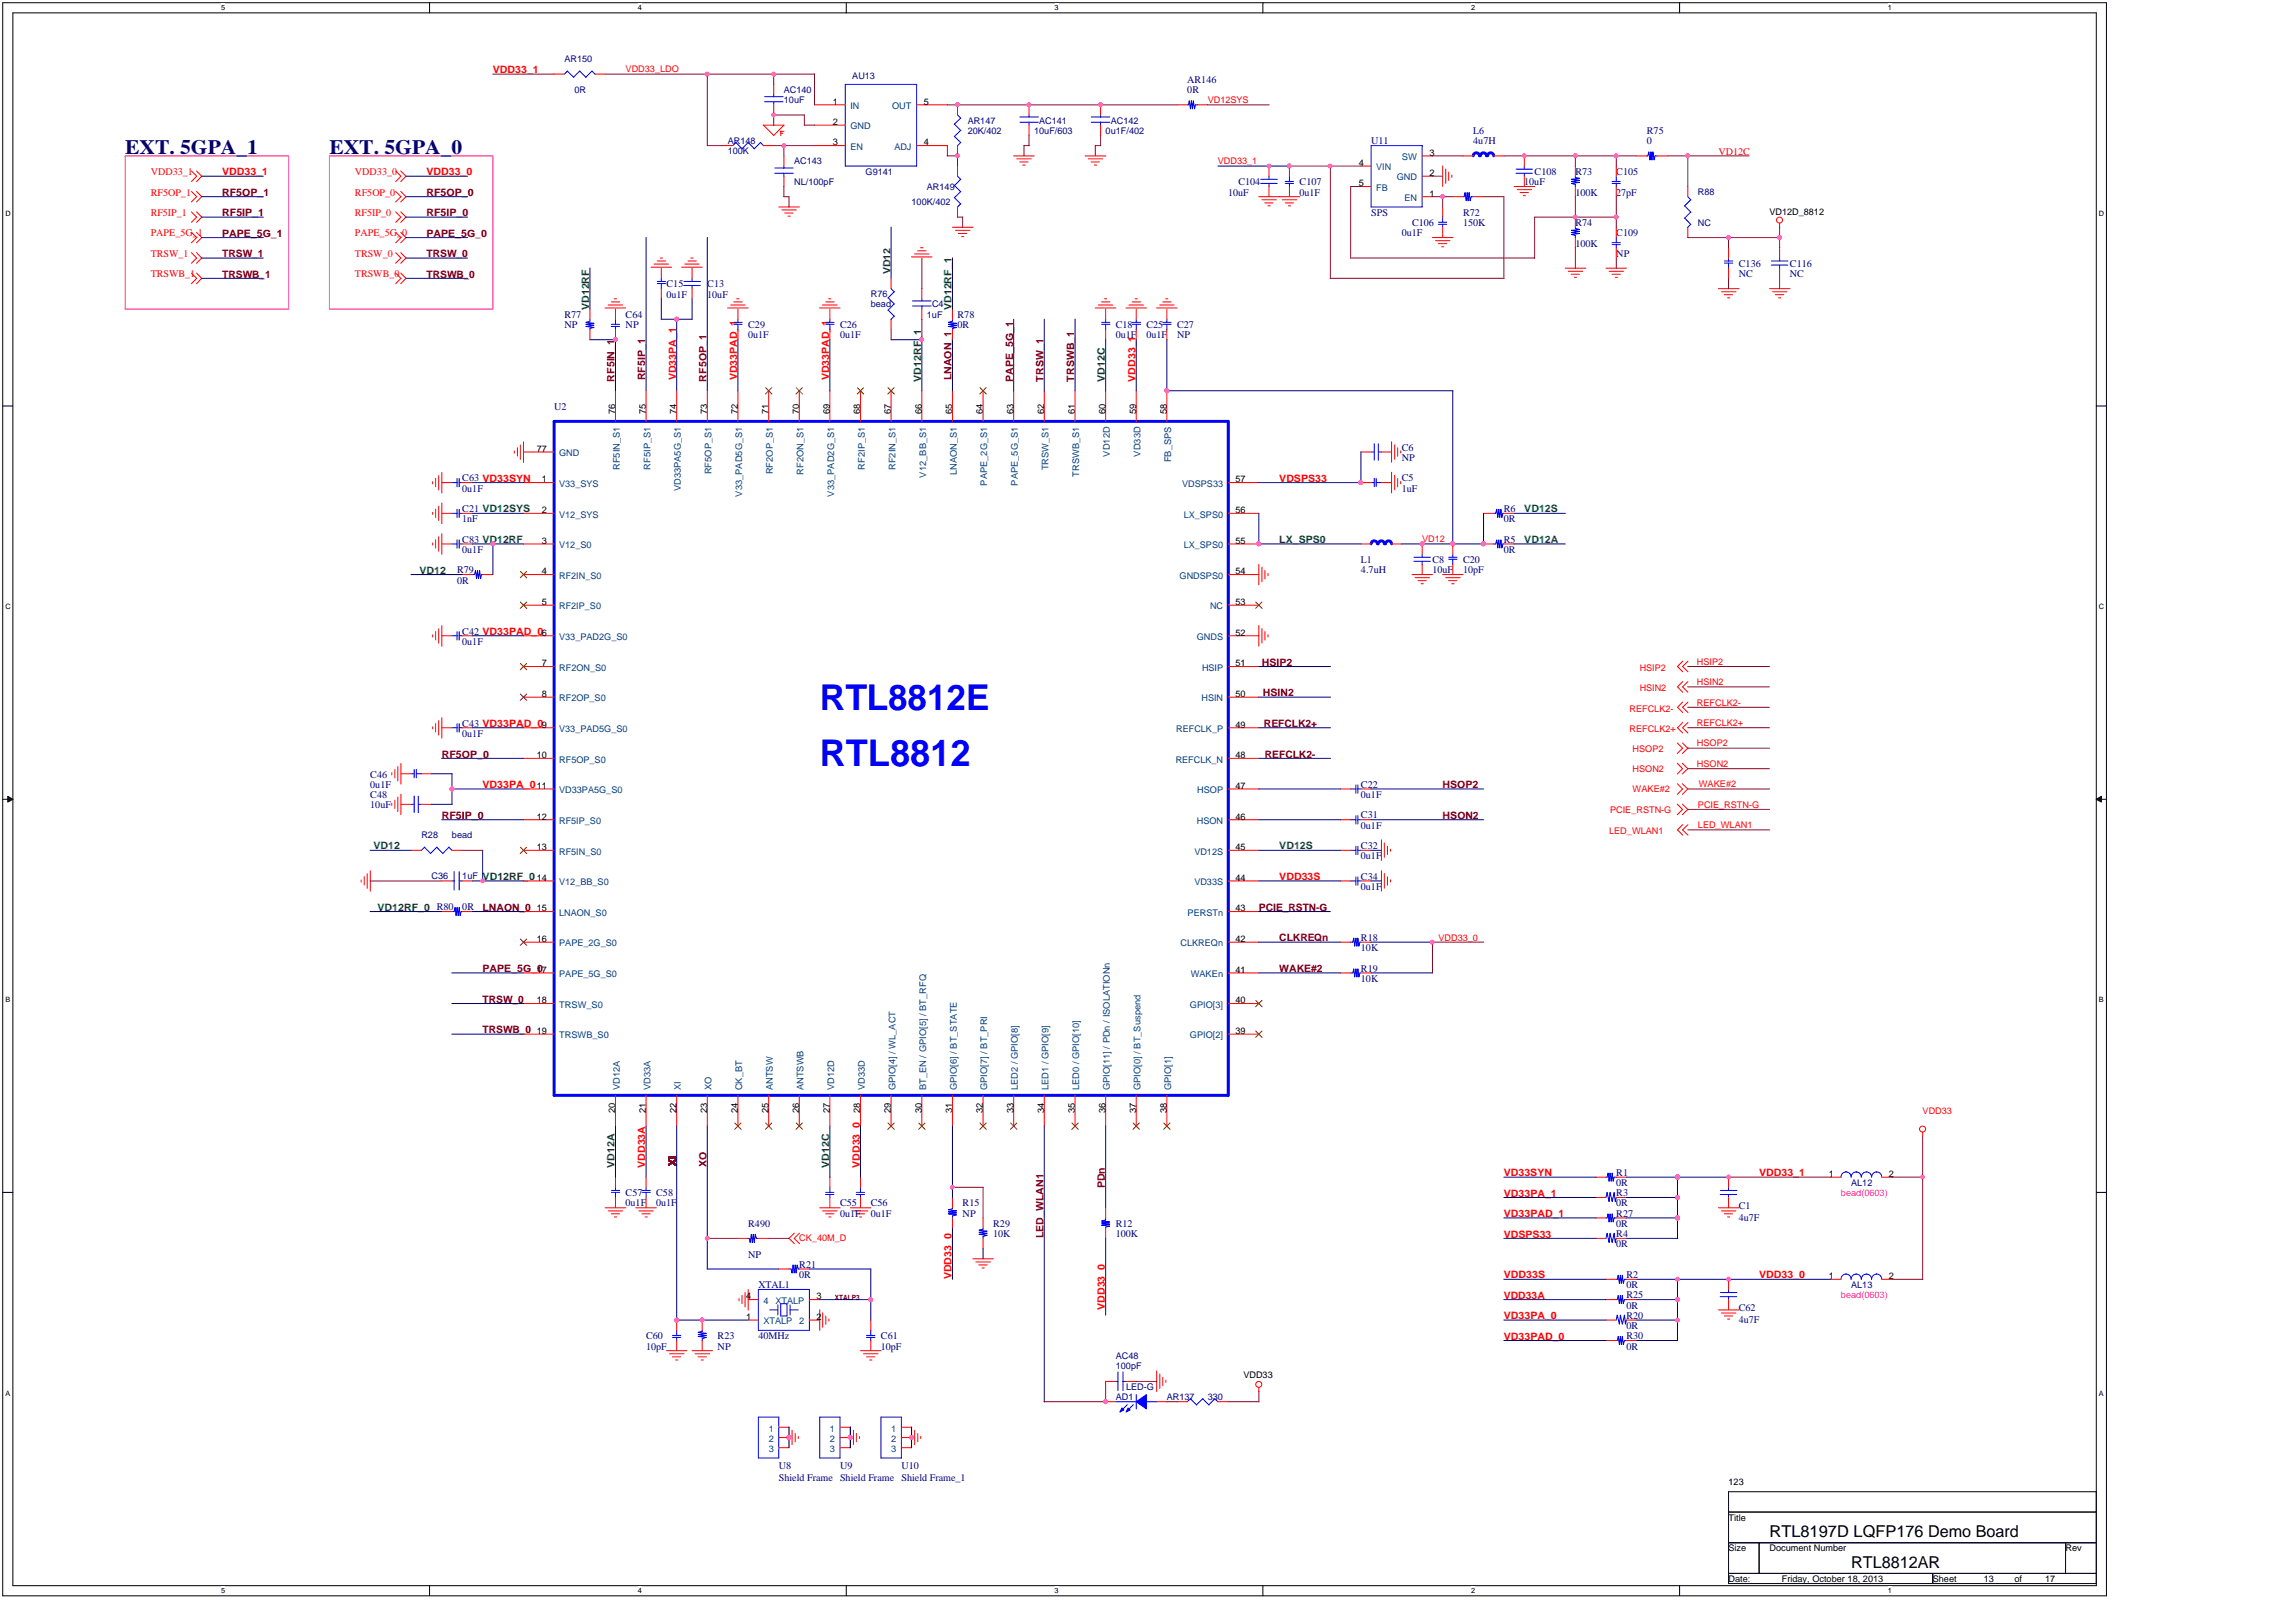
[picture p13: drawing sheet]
<svg xmlns="http://www.w3.org/2000/svg" width="297mm" height="210mm" viewBox="0 0 297 210" stroke-linecap="round" stroke-linejoin="round" font-family="sans-serif">
<defs><g id="words">
<text font-size="4.8" fill="#00f" x="106" y="99.1">RTL8812</text>
<text font-size="4.6" fill="#00f" x="106" y="91.8">RTL8812E</text>
<g font-size="2.6" fill="#000080">
<text x="16.2" y="19.9">EXT. 5GPA_1</text>
<text x="42.6" y="19.9">EXT. 5GPA_0</text>
</g>
<g font-size="2.1">
<text x="228.8" y="198.8">RTL8197D LQFP176 Demo Board</text>
<text x="239.4" y="202.7">RTL8812AR</text>
</g>
<g font-size="1.3" fill="#f00">
<text x="63.7" y="9.5">VDD33_1</text>
<text x="19.5" y="22.6">VDD33_1</text>
<text x="28.7" y="22.7">VDD33_1</text>
<text x="45.9" y="22.6">VDD33_0</text>
<text x="55.2" y="22.7">VDD33_0</text>
<text x="222.2" y="20">VD12C</text>
<text x="19.5" y="25.3">RF5OP_1</text>
<text x="19.5" y="27.9">RF5IP_1</text>
<text x="45.9" y="25.3">RF5OP_0</text>
<text x="45.9" y="27.9">RF5IP_0</text>
<text x="19.5" y="33.2">TRSW_1</text>
<text x="19.5" y="35.8">TRSWB_1</text>
<text x="19.5" y="30.6">PAPE_5G_1</text>
<text x="45.9" y="30.6">PAPE_5G_0</text>
<text x="45.9" y="35.8">TRSWB_0</text>
<text x="45.9" y="33.2">TRSW_0</text>
<text x="87.4" y="49.2" transform="rotate(-90 87.4 49.2)">VD33PA_1</text>
<text x="95.3" y="49.2" transform="rotate(-90 95.3 49.2)">VD33PAD_1</text>
<text x="107.2" y="49.2" transform="rotate(-90 107.2 49.2)">VD33PAD_1</text>
<text x="146.9" y="49.4" transform="rotate(-90 146.9 49.4)">VDD33_1</text>
<text x="165.5" y="62.3">VDSPS33</text>
<text x="62.4" y="101.9">VD33PA_011</text>
<text x="165.5" y="113.8">VDD33S</text>
<text x="83.5" y="151" transform="rotate(-90 83.5 151)">VDD33A</text>
<text x="111.2" y="151" transform="rotate(-90 111.2 151)">VDD33_0</text>
<text x="194.5" y="154.8">VD33PA_1</text>
<text x="194.5" y="152.1">VD33SYN</text>
<text x="227.5" y="152.1">VDD33_1</text>
<text x="194.5" y="157.4">VD33PAD_1</text>
<text x="194.5" y="160.1">VDSPS33</text>
<text x="123.1" y="165.5" transform="rotate(-90 123.1 165.5)">VDD33_0</text>
<text x="194.5" y="168">VDD33A</text>
<text x="194.5" y="165.3">VDD33S</text>
<text x="227.5" y="165.3">VDD33_0</text>
<text x="142.9" y="169.4" transform="rotate(-90 142.9 169.4)">VDD33_0</text>
<text x="194.5" y="170.6">VD33PA_0</text>
<text x="194.5" y="173.3">VD33PAD_0</text>
</g>
<g font-size="1.3" fill="#000080">
<text x="153.6" y="10.7">AR146</text>
<text x="153.6" y="12.1">0R</text>
<text x="190.5" y="17.3">L6</text>
<text x="213" y="17.3">R75</text>
<text x="160.2" y="24">C104</text>
<text x="168.1" y="24">C107</text>
<text x="177.3" y="18.7">U11</text>
<text x="190.5" y="18.7">4u7H</text>
<text x="197.1" y="24">10uF</text>
<text x="198.5" y="22.6">C108</text>
<text x="203.7" y="22.6">R73</text>
<text x="209" y="22.6">C105</text>
<text x="213" y="18.7">0</text>
<text x="158.8" y="25.3">10uF</text>
<text x="168.1" y="25.3">0u1F</text>
<text x="177.3" y="27.9">SPS</text>
<text x="182.6" y="29.2">C106</text>
<text x="189.2" y="29.2">150K</text>
<text x="189.2" y="27.9">R72</text>
<text x="203.7" y="25.3">100K</text>
<text x="203.7" y="29.2">R74</text>
<text x="209" y="25.3">27pF</text>
<text x="181.3" y="30.6">0u1F</text>
<text x="203.7" y="31.9">100K</text>
<text x="209" y="30.6">C109</text>
<text x="209" y="33.2">NP</text>
<text x="224.9" y="34.5">C136</text>
<text x="224.9" y="35.8">NC</text>
<text x="231.5" y="34.5">C116</text>
<text x="231.5" y="35.8">NC</text>
<text x="73" y="41.1">R77</text>
<text x="80.9" y="41.1">C64</text>
<text x="86.2" y="37.2">C15</text>
<text x="86.2" y="38.5">0u1F</text>
<text x="91.5" y="37.2">C13</text>
<text x="91.5" y="38.5">10uF</text>
<text x="123.8" y="41.1">R78</text>
<text x="73" y="42.5">NP</text>
<text x="80.9" y="42.5">NP</text>
<text x="96.8" y="42.5">C29</text>
<text x="96.8" y="43.8">0u1F</text>
<text x="108.6" y="42.5">C26</text>
<text x="108.6" y="43.8">0u1F</text>
<text x="123.8" y="42.5">0R</text>
<text x="144.3" y="42.5">C18</text>
<text x="144.3" y="43.8">0u1F</text>
<text x="148.3" y="42.5">C25</text>
<text x="148.3" y="43.8">0u1F</text>
<text x="152.2" y="42.5">C27</text>
<text x="152.2" y="43.8">NP</text>
<text x="71.7" y="53">U2</text>
<text x="181.3" y="58.3">C6</text>
<text x="181.3" y="59.6">NP</text>
<text x="59.8" y="62.3">C63 VD33SYN</text>
<text x="59.8" y="63.6">0u1F</text>
<text x="181.3" y="62.3">C5</text>
<text x="181.3" y="63.6">1uF</text>
<text x="59.8" y="66.2">C21 VD12SYS</text>
<text x="59.8" y="67.6">1nF</text>
<text x="59.8" y="70.2">C83 VD12RF</text>
<text x="59.8" y="71.5">0u1F</text>
<text x="194.5" y="67.6">0R</text>
<text x="194.5" y="66.2">R6</text>
<text x="194.5" y="71.5">0R</text>
<text x="194.5" y="70.2">R5</text>
<text x="59.1" y="74.2">R79</text>
<text x="59.1" y="75.5">0R</text>
<text x="176" y="72.8">L1</text>
<text x="176" y="74.2">4.7uH</text>
<text x="185.3" y="72.8">C8</text>
<text x="185.3" y="74.2">10uF</text>
<text x="189.2" y="72.8">C20</text>
<text x="189.2" y="74.2">10pF</text>
<text x="59.8" y="82.1">C42 VD33PAD_06</text>
<text x="59.8" y="83.4">0u1F</text>
<text x="59.8" y="94">C43 VD33PAD_09</text>
<text x="59.8" y="95.3">0u1F</text>
<text x="47.9" y="100.6">C46</text>
<text x="47.9" y="101.9">0u1F</text>
<text x="176" y="101.9">C22</text>
<text x="47.9" y="103.2">C48</text>
<text x="47.9" y="104.5">10uF</text>
<text x="176" y="103.2">0u1F</text>
<text x="176" y="105.8">C31</text>
<text x="176" y="107.2">0u1F</text>
<text x="176" y="109.8">C32</text>
<text x="176" y="111.1">0u1F</text>
<text x="176" y="113.8">C34</text>
<text x="59.8" y="117.7">0R</text>
<text x="176" y="115.1">0u1F</text>
<text x="176" y="123">10K</text>
<text x="176" y="121.7">R18</text>
<text x="176" y="125.7">R19</text>
<text x="176" y="127">10K</text>
<text x="80.9" y="154.7">C57</text>
<text x="84.9" y="154.7">C58</text>
<text x="209" y="154.7">R3</text>
<text x="209" y="153.4">0R</text>
<text x="209" y="152.1">R1</text>
<text x="80.9" y="156">0u1F</text>
<text x="84.9" y="156">0u1F</text>
<text x="96.8" y="158.7">R490</text>
<text x="108.6" y="156">C55</text>
<text x="108.6" y="157.4">0u1F</text>
<text x="112.6" y="156">C56</text>
<text x="112.6" y="157.4">0u1F</text>
<text x="124.5" y="157.4">NP</text>
<text x="124.5" y="156">R15</text>
<text x="128.5" y="160">10K</text>
<text x="128.5" y="158.7">R29</text>
<text x="144.3" y="160">100K</text>
<text x="144.3" y="158.7">R12</text>
<text x="209" y="160">R4</text>
<text x="209" y="161.3">0R</text>
<text x="209" y="156">0R</text>
<text x="209" y="158.7">0R</text>
<text x="209" y="157.4">R27</text>
<text x="224.9" y="156.3">C1</text>
<text x="224.9" y="157.9">4u7F</text>
<text x="96.8" y="162.6">NP</text>
<text x="98.1" y="166.6">XTAL1</text>
<text x="103.4" y="165.3">0R</text>
<text x="103.4" y="164">R21</text>
<text x="210.3" y="166.6">0R</text>
<text x="210.3" y="165.3">R2</text>
<text x="210.3" y="167.9">R25</text>
<text x="83.6" y="173.2">C60</text>
<text x="92.8" y="173.2">R23</text>
<text x="98.1" y="173.2">40MHz</text>
<text x="113.9" y="173.2">C61</text>
<text x="210.3" y="169.2">0R</text>
<text x="210.3" y="173.2">R30</text>
<text x="210.3" y="170.6">R20</text>
<text x="210.3" y="171.9">0R</text>
<text x="224.9" y="169.5">C62</text>
<text x="224.9" y="171.1">4u7F</text>
<text x="83.6" y="174.5">10pF</text>
<text x="92.8" y="174.5">NP</text>
<text x="113.9" y="174.5">10pF</text>
<text x="210.3" y="174.5">0R</text>
<text x="100.7" y="190">U8</text>
<text x="100.7" y="191.6">Shield Frame Shield Frame</text>
<text x="108.6" y="190">U9</text>
<text x="116.6" y="190">U10</text>
<text x="116.6" y="191.6">Shield Frame_1</text>
</g>
<g font-size="1.3" fill="#800000">
<text x="28.7" y="28">RF5IP_1</text>
<text x="28.7" y="25.3">RF5OP_1</text>
<text x="55.2" y="28">RF5IP_0</text>
<text x="55.2" y="25.3">RF5OP_0</text>
<text x="28.7" y="33.2">TRSW_1</text>
<text x="28.7" y="35.9">TRSWB_1</text>
<text x="28.7" y="30.6">PAPE_5G_1</text>
<text x="55.2" y="35.9">TRSWB_0</text>
<text x="55.2" y="30.6">PAPE_5G_0</text>
<text x="55.2" y="33.2">TRSW_0</text>
<text x="79.5" y="49.4" transform="rotate(-90 79.5 49.4)">RF5IN_1</text>
<text x="83.5" y="49.2" transform="rotate(-90 83.5 49.2)">RF5IP_1</text>
<text x="91.4" y="49.4" transform="rotate(-90 91.4 49.4)">RF5OP_1</text>
<text x="123.1" y="49.2" transform="rotate(-90 123.1 49.2)">LNAON_1</text>
<text x="131" y="49.4" transform="rotate(-90 131 49.4)">PAPE_5G_1</text>
<text x="135" y="49.4" transform="rotate(-90 135 49.4)">TRSW_1</text>
<text x="138.9" y="49.4" transform="rotate(-90 138.9 49.4)">TRSWB_1</text>
<text x="163.2" y="86.1">HSIP2</text>
<text x="163.3" y="90">HSIN2</text>
<text x="163.5" y="94">REFCLK2+</text>
<text x="57.1" y="98">RF5OP_0</text>
<text x="163.6" y="98">REFCLK2-</text>
<text x="186.6" y="101.9">HSOP2</text>
<text x="57.1" y="105.9">RF5IP_0</text>
<text x="186.6" y="105.9">HSON2</text>
<text x="62.4" y="117.8">LNAON_0</text>
<text x="162.8" y="117.8">PCIE_RSTN-G</text>
<text x="62.4" y="125.7">PAPE_5G_0</text>
<text x="165.5" y="125.7">WAKE#2</text>
<text x="165.5" y="121.7">CLKREQn</text>
<text x="62.4" y="129.7">TRSW_0</text>
<text x="62.4" y="133.6">TRSWB_0</text>
<text x="87.4" y="150.8" transform="rotate(-90 87.4 150.8)">XI</text>
<text x="91.4" y="150.9" transform="rotate(-90 91.4 150.9)">XO</text>
<text x="142.9" y="153.7" transform="rotate(-90 142.9 153.7)">PDn</text>
<text x="135" y="160.2" transform="rotate(-90 135 160.2)">LED_WLAN1</text>
</g>
<g font-size="1.3" fill="#008000">
<text x="115.2" y="35.5" transform="rotate(-90 115.2 35.5)">VD12</text>
<text x="76.2" y="40.1" transform="rotate(-90 76.2 40.1)">VD12RF</text>
<text x="123.1" y="40.1" transform="rotate(-90 123.1 40.1)">VD12RF_1</text>
<text x="119.1" y="49.4" transform="rotate(-90 119.1 49.4)">VD12RF_1</text>
<text x="142.9" y="49.4" transform="rotate(-90 142.9 49.4)">VD12C</text>
<text x="165.5" y="70.2">LX_SPS0</text>
<text x="197.1" y="70.2">VD12A</text>
<text x="197.1" y="66.3">VD12S</text>
<text x="54.2" y="74.2">VD12</text>
<text x="48.3" y="109.8">VD12</text>
<text x="62.4" y="113.8">VD12RF_0</text>
<text x="165.5" y="109.8">VD12S</text>
<text x="48.8" y="117.8">VD12RF_0 R80</text>
<text x="79.5" y="151" transform="rotate(-90 79.5 151)">VD12A</text>
<text x="107.2" y="151" transform="rotate(-90 107.2 151)">VD12C</text>
</g>
<g font-size="1.2" fill="#000080">
<text x="73" y="8.1">AR150</text>
<text x="110.2" y="10.2">AU13</text>
<text x="74.3" y="12">0R</text>
<text x="101.4" y="12">AC140</text>
<text x="101.4" y="13.3">10uF</text>
<text x="125.2" y="16">AR147</text>
<text x="125.2" y="17.3">20K/402</text>
<text x="133.7" y="17.3">10uF/603</text>
<text x="134.4" y="16">AC141</text>
<text x="143" y="17.3">0u1F/402</text>
<text x="143.7" y="16">AC142</text>
<text x="94.1" y="18.6">AR148</text>
<text x="94.1" y="19.9">100K</text>
<text x="102.7" y="21.3">AC143</text>
<text x="102.7" y="23.9">NL/100pF</text>
<text x="111.9" y="22.6">G9141</text>
<text x="117.9" y="26.5">100K/402</text>
<text x="119.9" y="24.6">AR149</text>
<text x="219.6" y="25.2">R88</text>
<text x="219.6" y="29.2">NC</text>
<text x="112.6" y="38.4">R76</text>
<text x="112.6" y="39.7">bead</text>
<text x="119.9" y="41.1">1uF</text>
<text x="120.5" y="39.7">C4</text>
<text x="54.5" y="108.4">R28</text>
<text x="55.8" y="113.7">C36</text>
<text x="58.5" y="108.4">bead</text>
<text x="59.8" y="113.7">1uF</text>
<text x="239.4" y="153.3">AL12</text>
<text x="239.4" y="166.6">AL13</text>
<text x="144.3" y="175.8">AC48</text>
<text x="144.3" y="177.1">100pF</text>
<text x="145.6" y="179.8">LED-G</text>
<text x="144.3" y="181.1">AD1</text>
<text x="150.9" y="181.1">AR137</text>
<text x="156.2" y="181.1">330</text>
</g>
<g font-size="1.2" fill="#f00">
<text x="80.9" y="9.4">VDD33_LDO</text>
<text x="156.2" y="13.3">VD12SYS</text>
<text x="157.5" y="21.3">VDD33_1</text>
<text x="183.9" y="70.1">VD12</text>
<text x="212.1" y="89.4">HSIN2</text>
<text x="212.1" y="86.8">HSIP2</text>
<text x="219.5" y="86">HSIP2</text>
<text x="219.5" y="88.6">HSIN2</text>
<text x="210.7" y="92">REFCLK2-</text>
<text x="210.7" y="94.7">REFCLK2+</text>
<text x="219.5" y="93.9">REFCLK2+</text>
<text x="219.5" y="91.3">REFCLK2-</text>
<text x="211.2" y="99.8">HSON2</text>
<text x="211.2" y="97.2">HSOP2</text>
<text x="219.5" y="96.5">HSOP2</text>
<text x="219.5" y="99.2">HSON2</text>
<text x="219.7" y="101.8">WAKE#2</text>
<text x="208.1" y="107.9">LED_WLAN1</text>
<text x="208.2" y="105.1">PCIE_RSTN-G</text>
<text x="211.2" y="102.5">WAKE#2</text>
<text x="219.6" y="107.1">LED_WLAN1</text>
<text x="219.6" y="104.5">PCIE_RSTN-G</text>
<text x="186" y="121.6">VDD33_0</text>
<text x="248.7" y="144.1">VDD33</text>
<text x="103.4" y="160.5">CK_40M_D</text>
</g>
<g font-size="1.2">
<text x="107.7" y="13.5">1</text>
<text x="107.7" y="16.2">2</text>
<text x="119.5" y="13.5">5</text>
<text x="107.7" y="18.8">3</text>
<text x="119.5" y="18.8">4</text>
<text x="175.7" y="21.5">4</text>
<text x="184.9" y="20.1">3</text>
<text x="184.9" y="22.8">2</text>
<text x="175.7" y="24.1">5</text>
<text x="184.9" y="25.4">1</text>
<text x="228.8" y="27.9">VD12D_8812</text>
<text x="79.6" y="53.6" transform="rotate(-90 79.6 53.6)">76</text>
<text x="83.5" y="53.6" transform="rotate(-90 83.5 53.6)">75</text>
<text x="87.5" y="53.6" transform="rotate(-90 87.5 53.6)">74</text>
<text x="91.5" y="53.6" transform="rotate(-90 91.5 53.6)">73</text>
<text x="95.4" y="53.6" transform="rotate(-90 95.4 53.6)">72</text>
<text x="99.4" y="53.6" transform="rotate(-90 99.4 53.6)">71</text>
<text x="103.3" y="53.6" transform="rotate(-90 103.3 53.6)">70</text>
<text x="107.3" y="53.6" transform="rotate(-90 107.3 53.6)">69</text>
<text x="111.3" y="53.6" transform="rotate(-90 111.3 53.6)">68</text>
<text x="115.2" y="53.6" transform="rotate(-90 115.2 53.6)">67</text>
<text x="119.2" y="53.6" transform="rotate(-90 119.2 53.6)">66</text>
<text x="123.2" y="53.6" transform="rotate(-90 123.2 53.6)">65</text>
<text x="127.1" y="53.6" transform="rotate(-90 127.1 53.6)">64</text>
<text x="131.1" y="53.6" transform="rotate(-90 131.1 53.6)">63</text>
<text x="135" y="53.6" transform="rotate(-90 135 53.6)">62</text>
<text x="139" y="53.6" transform="rotate(-90 139 53.6)">61</text>
<text x="143" y="53.6" transform="rotate(-90 143 53.6)">60</text>
<text x="146.9" y="53.6" transform="rotate(-90 146.9 53.6)">59</text>
<text x="150.9" y="53.6" transform="rotate(-90 150.9 53.6)">58</text>
<text x="69.4" y="58.4">77</text>
<text x="70.1" y="62.4">1</text>
<text x="159.8" y="62.4">57</text>
<text x="70.1" y="70.3">3</text>
<text x="70.1" y="66.4">2</text>
<text x="159.8" y="66.4">56</text>
<text x="159.8" y="70.3">55</text>
<text x="70.1" y="74.3">4</text>
<text x="159.8" y="74.3">54</text>
<text x="70.1" y="78.2">5</text>
<text x="159.8" y="78.2">53</text>
<text x="159.8" y="82.2">52</text>
<text x="70.1" y="86.2">7</text>
<text x="159.8" y="86.2">51</text>
<text x="70.1" y="90.1">8</text>
<text x="159.8" y="90.1">50</text>
<text x="159.8" y="94.1">49</text>
<text x="69.4" y="98.1">10</text>
<text x="159.8" y="98.1">48</text>
<text x="69.4" y="106">12</text>
<text x="159.8" y="106">46</text>
<text x="159.8" y="102">47</text>
<text x="69.4" y="113.9">14</text>
<text x="69.4" y="110">13</text>
<text x="159.8" y="113.9">44</text>
<text x="159.8" y="110">45</text>
<text x="69.4" y="117.9">15</text>
<text x="159.8" y="117.9">43</text>
<text x="69.4" y="121.8">16</text>
<text x="69.4" y="125.8">17</text>
<text x="159.8" y="125.8">41</text>
<text x="159.8" y="121.8">42</text>
<text x="69.4" y="129.8">18</text>
<text x="159.8" y="129.8">40</text>
<text x="69.4" y="133.7">19</text>
<text x="159.8" y="133.7">39</text>
<text x="79.6" y="144" transform="rotate(-90 79.6 144)">20</text>
<text x="83.5" y="144" transform="rotate(-90 83.5 144)">21</text>
<text x="87.5" y="144" transform="rotate(-90 87.5 144)">22</text>
<text x="91.5" y="144" transform="rotate(-90 91.5 144)">23</text>
<text x="95.4" y="144" transform="rotate(-90 95.4 144)">24</text>
<text x="99.4" y="144" transform="rotate(-90 99.4 144)">25</text>
<text x="103.3" y="144" transform="rotate(-90 103.3 144)">26</text>
<text x="107.3" y="144" transform="rotate(-90 107.3 144)">27</text>
<text x="111.3" y="144" transform="rotate(-90 111.3 144)">28</text>
<text x="115.2" y="144" transform="rotate(-90 115.2 144)">29</text>
<text x="119.2" y="144" transform="rotate(-90 119.2 144)">30</text>
<text x="123.2" y="144" transform="rotate(-90 123.2 144)">31</text>
<text x="127.1" y="144" transform="rotate(-90 127.1 144)">32</text>
<text x="131.1" y="144" transform="rotate(-90 131.1 144)">33</text>
<text x="135" y="144" transform="rotate(-90 135 144)">34</text>
<text x="139" y="144" transform="rotate(-90 139 144)">35</text>
<text x="143" y="144" transform="rotate(-90 143 144)">36</text>
<text x="146.9" y="144" transform="rotate(-90 146.9 144)">37</text>
<text x="150.9" y="144" transform="rotate(-90 150.9 144)">38</text>
<text x="236.5" y="152.2">1</text>
<text x="244.3" y="152.2">2</text>
<text x="236.5" y="165.4">1</text>
<text x="244.3" y="165.4">2</text>
<text x="96.5" y="170.7">1</text>
<text x="96.5" y="168.1">4</text>
<text x="105.6" y="170.7">2</text>
<text x="105.6" y="168.1">3</text>
<text x="160.8" y="178.2">VDD33</text>
<text x="223.6" y="192">123</text>
<text x="223.6" y="196.7">Title</text>
<text x="223.6" y="200.6">Size</text>
<text x="228.8" y="200.6">Document Number</text>
<text x="267.1" y="200.6">Rev</text>
<text x="223.6" y="204.6">Date:</text>
<text x="230.4" y="204.6">Friday, October 18, 2013</text>
<text x="250" y="204.6">Sheet</text>
<text x="256.6" y="204.6">13</text>
<text x="260.5" y="204.6">of</text>
<text x="264.5" y="204.6">17</text>
</g>
<g font-size="1.2" fill="#004080">
<text x="110" y="14.1">IN</text>
<text x="110" y="16.7">GND</text>
<text x="115.4" y="14.1">OUT</text>
<text x="110" y="19.4">EN</text>
<text x="115.7" y="19.4">ADJ</text>
<text x="178" y="22">VIN</text>
<text x="180.7" y="23.3">GND</text>
<text x="181.3" y="20.7">SW</text>
<text x="178" y="24.7">FB</text>
<text x="181.6" y="26">EN</text>
<text x="72.3" y="59">GND</text>
<text x="143.5" y="59" transform="rotate(-90 143.5 59)">VD12D</text>
<text x="147.5" y="59" transform="rotate(-90 147.5 59)">VD33D</text>
<text x="151.5" y="59.8" transform="rotate(-90 151.5 59.8)">FB_SPS</text>
<text x="72.3" y="63">V33_SYS</text>
<text x="80.2" y="60.8" transform="rotate(-90 80.2 60.8)">RF5IN_S1</text>
<text x="84.1" y="60.7" transform="rotate(-90 84.1 60.7)">RF5IP_S1</text>
<text x="88.1" y="63.6" transform="rotate(-90 88.1 63.6)">VD33PA5G_S1</text>
<text x="92" y="61.3" transform="rotate(-90 92 61.3)">RF5OP_S1</text>
<text x="96" y="64.2" transform="rotate(-90 96 64.2)">V33_PAD5G_S1</text>
<text x="100" y="61.3" transform="rotate(-90 100 61.3)">RF2OP_S1</text>
<text x="103.9" y="61.4" transform="rotate(-90 103.9 61.4)">RF2ON_S1</text>
<text x="107.9" y="64.2" transform="rotate(-90 107.9 64.2)">V33_PAD2G_S1</text>
<text x="111.8" y="60.7" transform="rotate(-90 111.8 60.7)">RF2IP_S1</text>
<text x="115.8" y="60.8" transform="rotate(-90 115.8 60.8)">RF2IN_S1</text>
<text x="119.8" y="61.8" transform="rotate(-90 119.8 61.8)">V12_BB_S1</text>
<text x="123.7" y="61.5" transform="rotate(-90 123.7 61.5)">LNAON_S1</text>
<text x="127.7" y="62.8" transform="rotate(-90 127.7 62.8)">PAPE_2G_S1</text>
<text x="131.6" y="62.8" transform="rotate(-90 131.6 62.8)">PAPE_5G_S1</text>
<text x="135.6" y="60.8" transform="rotate(-90 135.6 60.8)">TRSW_S1</text>
<text x="139.6" y="61.7" transform="rotate(-90 139.6 61.7)">TRSWB_S1</text>
<text x="152.9" y="63">VDSPS33</text>
<text x="72.3" y="70.9">V12_S0</text>
<text x="72.3" y="66.9">V12_SYS</text>
<text x="153.1" y="66.9">LX_SPS0</text>
<text x="153.1" y="70.9">LX_SPS0</text>
<text x="72.3" y="74.9">RF2IN_S0</text>
<text x="152.6" y="74.9">GNDSPS0</text>
<text x="72.3" y="78.8">RF2IP_S0</text>
<text x="72.3" y="82.8">V33_PAD2G_S0</text>
<text x="154.8" y="82.8">GNDS</text>
<text x="156.5" y="78.8">NC</text>
<text x="72.3" y="86.8">RF2ON_S0</text>
<text x="155.5" y="86.8">HSIP</text>
<text x="72.3" y="90.7">RF2OP_S0</text>
<text x="72.3" y="94.7">V33_PAD5G_S0</text>
<text x="152.1" y="94.7">REFCLK_P</text>
<text x="155.4" y="90.7">HSIN</text>
<text x="72.3" y="98.6">RF5OP_S0</text>
<text x="152.1" y="98.6">REFCLK_N</text>
<text x="72.3" y="106.6">RF5IP_S0</text>
<text x="72.3" y="102.6">VD33PA5G_S0</text>
<text x="154.8" y="106.6">HSON</text>
<text x="154.8" y="102.6">HSOP</text>
<text x="72.3" y="110.5">RF5IN_S0</text>
<text x="154.5" y="110.5">VD12S</text>
<text x="72.3" y="114.5">V12_BB_S0</text>
<text x="72.3" y="118.4">LNAON_S0</text>
<text x="153.6" y="118.4">PERSTn</text>
<text x="154.5" y="114.5">VD33S</text>
<text x="72.3" y="122.4">PAPE_2G_S0</text>
<text x="152.7" y="122.4">CLKREQn</text>
<text x="72.3" y="130.3">TRSW_S0</text>
<text x="72.3" y="126.4">PAPE_5G_S0</text>
<text x="153.9" y="130.3">GPIO[3]</text>
<text x="154" y="126.4">WAKEn</text>
<text x="72.3" y="134.3">TRSWB_S0</text>
<text x="153.9" y="134.3">GPIO[2]</text>
<text x="80.2" y="141" transform="rotate(-90 80.2 141)">VD12A</text>
<text x="84.1" y="141" transform="rotate(-90 84.1 141)">VD33A</text>
<text x="88.1" y="141" transform="rotate(-90 88.1 141)">XI</text>
<text x="92" y="141" transform="rotate(-90 92 141)">XO</text>
<text x="96" y="141" transform="rotate(-90 96 141)">CK_BT</text>
<text x="100" y="141" transform="rotate(-90 100 141)">ANTSW</text>
<text x="103.9" y="141" transform="rotate(-90 103.9 141)">ANTSWB</text>
<text x="107.9" y="141" transform="rotate(-90 107.9 141)">VD12D</text>
<text x="111.8" y="141" transform="rotate(-90 111.8 141)">VD33D</text>
<text x="115.8" y="141" transform="rotate(-90 115.8 141)">GPIO[4] / WL_ACT</text>
<text x="119.8" y="141" transform="rotate(-90 119.8 141)">BT_EN / GPIO[5] / BT_RFQ</text>
<text x="123.7" y="141" transform="rotate(-90 123.7 141)">GPIO[6] / BT_STATE</text>
<text x="127.7" y="141" transform="rotate(-90 127.7 141)">GPIO[7] / BT_PRI</text>
<text x="131.6" y="141" transform="rotate(-90 131.6 141)">LED2 / GPIO[8]</text>
<text x="135.6" y="141" transform="rotate(-90 135.6 141)">LED1 / GPIO[9]</text>
<text x="139.6" y="141" transform="rotate(-90 139.6 141)">LED0 / GPIO[10]</text>
<text x="143.5" y="141" transform="rotate(-90 143.5 141)">GPIO[11] / PDn / ISOLATIONn</text>
<text x="147.5" y="141" transform="rotate(-90 147.5 141)">GPIO[0] / BT_Suspend</text>
<text x="151.5" y="141" transform="rotate(-90 151.5 141)">GPIO[1]</text>
<text x="98.7" y="171.3">XTALP</text>
<text x="98.7" y="168.6">4</text>
<text x="100.3" y="168.6">XTALP</text>
<text x="103.4" y="171.3">2</text>
<text x="99.4" y="185.1">1</text>
<text x="107.3" y="185.1">1</text>
<text x="115.3" y="185.1">1</text>
<text x="99.4" y="186.5">2</text>
<text x="99.4" y="187.8">3</text>
<text x="107.3" y="186.5">2</text>
<text x="107.3" y="187.8">3</text>
<text x="115.3" y="186.5">2</text>
<text x="115.3" y="187.8">3</text>
</g>
<g font-size="1.2" fill="#f0f">
<text x="238.1" y="154.7">bead(0603)</text>
<text x="238.1" y="167.9">bead(0603)</text>
</g>
<g font-size=".9">
<text x="28.6" y="1.3">5</text>
<text x="82.5" y="1.3">4</text>
<text x="136.4" y="1.3">3</text>
<text x="190.3" y="1.3">2</text>
<text x="244.2" y="1.3">1</text>
<text x=".7" y="27.9">D</text>
<text x="271.5" y="27.9">D</text>
<text x=".7" y="78.8">C</text>
<text x="271.5" y="78.8">C</text>
<text x=".7" y="129.6">B</text>
<text x="271.5" y="129.6">B</text>
<text x=".7" y="180.5">A</text>
<text x="271.5" y="180.5">A</text>
<text x="28.6" y="206.1">5</text>
<text x="82.5" y="206.1">4</text>
<text x="136.4" y="206.1">3</text>
<text x="190.3" y="206.1">2</text>
<text x="244.2" y="206.1">1</text>
</g>
<text font-size=".9" fill="#800000" x="108" y="168.1">XTALP3</text>
</g></defs>
<path d="M.4 .4h272v206h-272zM1.7 1.7h269.4v203.4h-269.4z" fill="none" stroke="#000" stroke-width=".13"/>
<g fill="#fff">
<path d="M28.6 .5h.5v1h-.5z"/>
<path d="M28.6 205.2h.5v1.1h-.5z"/>
</g>
<path d="M55.6 .4v1.3M55.6 205.1v1.3" fill="none" stroke="#000" stroke-width=".13"/>
<g fill="#fff">
<path d="M82.5 .5h.5v1h-.5z"/>
<path d="M82.5 205.2h.5v1.1h-.5z"/>
</g>
<path d="M109.4 .4v1.3M109.4 205.1v1.3" fill="none" stroke="#000" stroke-width=".13"/>
<g fill="#fff">
<path d="M136.4 .5h.5v1h-.5z"/>
<path d="M136.4 205.2h.5v1.1h-.5z"/>
</g>
<path d="M163.3 .4v1.3M163.3 205.1v1.3" fill="none" stroke="#000" stroke-width=".13"/>
<g fill="#fff">
<path d="M190.3 .5h.5v1h-.5z"/>
<path d="M190.3 205.2h.5v1.1h-.5z"/>
</g>
<path d="M217.2 .4v1.3M217.2 205.1v1.3" fill="none" stroke="#000" stroke-width=".13"/>
<g fill="#fff">
<path d="M244.2 .5h.5v1h-.5z"/>
<path d="M244.2 205.2h.5v1.1h-.5z"/>
<path d="M.7 27.1h.7v1h-.7z"/>
<path d="M271.5 27.1h.6v1h-.6z"/>
<path d="M.7 77.9h.7v1.1h-.7z"/>
<path d="M271.5 77.9h.6v1.1h-.6z"/>
</g>
<path d="M.4 52.5h1.3M271.1 52.5h1.3" fill="none" stroke="#000" stroke-width=".13"/>
<g fill="#fff">
<path d="M.7 128.8h.6v1.1h-.6z"/>
<path d="M271.5 128.8h.6v1.1h-.6z"/>
</g>
<path d="M.4 103.4h1.3M1 103l.7 .4-.7 .3zM271.1 103.4l.7-.4v.7zM271.1 103.4h1.3" fill="none" stroke="#000" stroke-width=".13"/>
<path d="M1 103l.7 .4-.7 .3zM271.1 103.4l.7-.4v.7z" fill="#000"/>
<g fill="#fff">
<path d="M.7 179.6h.6v1.1h-.6z"/>
<path d="M271.5 179.6h.6v1.1h-.6z"/>
</g>
<path d="M.4 154.2h1.3M271.1 154.2h1.3M223.6 192.9h47.5v11.9h-47.5zM223.6 195.6h47.5M223.6 199.5h47.5M227.5 199.5v4M267.1 199.5v4M223.6 203.5h47.5M250 203.5v1.3" fill="none" stroke="#000" stroke-width=".13"/>
<path d="M16.2 20.2h21.1v19.8h-21.1zM42.6 20.2h21.1v19.8h-21.1z" fill="none" stroke="#f0f" stroke-width=".13"/>
<g fill="none" stroke="#f00" stroke-width=".13">
<path d="M71.7 9.6h1.3M77 9.6h1.3M93.5 18.8h1.3M98.7 16.2l1.4 1.3M98.7 16.2h2.7l-1.4 1.3M98.7 18.8h1.4M100.1 10.9v1.3M100.1 13.6v1.3M101 17.2h.3M101.4 17h-.4v.5M133.1 13.6v1.3M133.1 16.2v1.3"/>
<path d="M142.3 13.6v1.3M142.3 16.2v1.3M24.8 32.7l.6 .7-.6 .7M24.8 22.1l.6 .7-.6 .7M24.8 24.8l.6 .6-.6 .7M24.8 35.3l.6 .7-.6 .7M24.8 30l.6 .7-.6 .7M24.8 27.4l.6 .7-.6 .7M25.4 32.7l.7 .7-.7 .7M25.4 22.1l.7 .7-.7 .7M25.4 24.8l.7 .6-.7 .7M25.4 35.3l.7 .7-.7 .7"/>
<path d="M25.4 30l.7 .7-.7 .7M25.4 27.4l.7 .7-.7 .7M51.2 30l.7 .7-.7 .7M51.2 35.3l.7 .7-.7 .7M51.2 32.7l.7 .7-.7 .7M51.2 22.1l.7 .7-.7 .7M51.2 24.8l.7 .6-.7 .7M51.2 27.4l.7 .7-.7 .7M51.8 30l.7 .7-.7 .7M51.8 35.3l.7 .7-.7 .7M51.8 32.7l.7 .7-.7 .7M51.8 22.1l.7 .7-.7 .7"/>
<path d="M51.8 24.8l.7 .6-.7 .7M51.8 27.4l.7 .7-.7 .7M76.3 40v1.3M78.2 39.8h2.7M78.6 39.4h1.9M79.1 39h1.1M79.4 38.6h.3M84.2 34.6h2.7M84.6 34.2h1.9M85 33.8h1.1M85.4 33.4h.3M88.2 34.6h2.6"/>
<path d="M88.6 34.2h1.8M89 33.8h1.1M89.3 33.4h.3M89.5 34.7v1.3M89.5 37.3v1.3M94.1 39.8h2.7M94.5 39.4h1.9M94.9 39h1.1M95.3 38.6h.3M100.7 26.8h2.7M101.1 27.1h1.9M101.4 20.2v1.3"/>
<path d="M101.4 22.8v1.3M101.5 27.6h1.1M101.9 28h.3M106 39.8h2.6M106.4 39.4h1.9M106.8 39h1.1M107.2 38.6h.3M117.9 33.2h2.6M118.3 32.8h1.8M118.7 32.4h1.1M119.1 32h.3M119.2 37.3v1.3"/>
<path d="M119.2 40v1.3M123.2 29.4h2.6M123.6 29.8h1.8M123.8 21.5v1.3M123.8 26.8v1.3M123.9 30.2h1.1M124.4 30.6h.2M131.1 20.2h2.7M131.5 20.5h1.9M131.9 20.9h1.1M132.3 21.4h.3M140.3 20.2h2.7"/>
<path d="M140.8 20.5h1.8M141.1 20.9h1.1M141.5 21.4h.3M141.6 39.8h2.7M142 39.4h1.9M142.5 39h1M142.8 38.6h.3M143 40v1.3M145.6 39.8h2.7M146 39.4h1.9M146.4 39h1.1M146.8 38.6h.3"/>
<path d="M149.6 39.8h2.6M150 39.4h1.8M150.4 39h1.1M150.8 38.6h.2M150.9 40v1.3M162.8 25.4h5.3M163.2 25.8h1.9M163.6 26.2h1M164 26.6h.3M164.1 21.5v1.3M164.1 24.1v1.3M165.8 25.8h1.9"/>
<path d="M166.2 26.2h1.1M166.6 26.6h.3M166.8 21.5v1.3M166.8 24.1v1.3M176 24.1h1.3M176 21.5h1.3M183.9 20.2h1.4M183.9 25.4h1.4M183.9 22.8h1.4M185.3 30.7h2.6M185.6 31.1h1.9M186 31.5h1.1"/>
<path d="M186.5 31.9h.2M186.6 21.5v2.6M186.6 26.8v1.3M186.6 29.4v1.3M187 21.9v1.8M187.4 22.3v1M187.8 22.6v.3M195.8 24.1h2.7M196.2 24.5h1.9M196.6 24.9h1.1M197 25.3h.3M202.4 34.7h2.7"/>
<path d="M202.8 35.1h1.9M203.2 35.5h1.1M203.6 35.9h.3M203.7 21.5v1.3M203.7 24.1v1.3M207.7 34.7h2.7M208.1 35.1h1.9M208.5 35.5h1.1M208.9 35.9h.3M209 29.4v1.3M209 32v1.4M218.3 24.1v1.3"/>
<path d="M218.3 29.4v1.3M222.2 37.3h2.7M222.6 37.7h1.9M223 38.1h1.1M223.4 38.5h.3M228.8 37.3h2.7M229.2 37.7h1.9M229.6 38.1h1.1M230 38.5h.3M230.2 28.9v.5M66.5 58.3v.3M66.9 57.9v1.1"/>
<path d="M67.3 57.5v1.9M67.7 57.1v2.7M67.7 58.5h4M76.3 42.6v1.3M79.6 50.5v4M83.6 50.5v4M87.5 50.5v4M91.5 50.5v4M95.4 50.5v4M99.4 50.5v4M103.4 50.5v4M107.3 50.5v4"/>
<path d="M111.3 50.5v4M115.2 50.5v4M119.2 50.5v4M123.2 50.5v4M127.1 50.5v4M131.1 50.5v4M135.1 50.5v4M139 50.5v4M143 42.6v1.3M143 50.5v4M147 50.5v4M150.9 42.6v1.3"/>
<path d="M150.9 50.5v4M176 58.5h1.3M178.7 58.5h1.3M180 57.1v2.7M180.4 57.5v1.9M180.8 57.9v1.1M181.2 58.3v.3M56 62.3v.3M56 66.2v.3M56 70.2v.3M56.3 61.9v1M56.3 65.8v1.1"/>
<path d="M56.3 69.8v1.1M56.7 61.5v1.9M56.7 65.5v1.8M56.7 69.4v1.9M57.1 61.1v2.7M57.1 65.1v2.6M57.1 69v2.7M67.7 74.3h4M67.7 66.4h4M67.7 62.4h4M67.7 78.3h4M67.7 70.4h4"/>
<path d="M158.8 74.3h4M158.8 66.4h4M158.8 62.4h4M158.8 78.3h4M158.8 70.4h4M162.8 73v2.6M163.2 73.4v1.8M163.6 73.8v1.1M164 74.2v.2M176 62.4h1.3M178.7 62.4h1.3M180 61.1v2.6"/>
<path d="M180.4 61.5v1.8M180.8 61.9v1.1M181.2 62.3v.3M182.6 74.3h2.7M183 74.7h1.9M183.4 75.1h1.1M183.8 75.5h.3M183.9 70.4v1.3M183.9 73v1.3M186.6 74.3h2.6M187 74.7h1.8M187.3 75.1h1.1"/>
<path d="M187.8 75.5h.3M191.9 66.4h1.3M191.9 70.4h1.3M194.5 66.4h1.3M194.5 70.4h1.3M50.7 99.9v.3M51.1 99.5v1.1M51.4 99.1v1.9M51.9 98.7v2.7M56 82.1v.3M56 94v.3M56.3 81.7v1.1"/>
<path d="M56.3 93.6v1.1M56.7 81.3v1.9M56.7 93.2v1.9M57.1 80.9v2.7M57.1 92.8v2.7M67.7 86.2h4M67.7 90.2h4M67.7 82.2h4M67.7 98.1h4M67.7 94.1h4M158.8 86.2h4M158.8 90.2h4"/>
<path d="M158.8 82.2h4M158.8 98.1h4M158.8 94.1h4M162.8 80.9v2.7M163.2 81.3v1.9M163.6 81.7v1.1M164 82.1v.3M216.9 98.7l.7 .7-.7 .7M216.9 96.1l.7 .7-.7 .6M217.6 98.7l.7 .7-.7 .7M217.6 96.1l.7 .7-.7 .6M217.6 90.8l-.6 .7 .6 .7"/>
<path d="M217.6 88.2l-.6 .6 .6 .7M217.6 85.5l-.6 .7 .6 .7M217.6 93.4l-.6 .7 .6 .7M218.3 90.8l-.7 .7 .7 .7M218.3 88.2l-.7 .6 .7 .7M218.3 85.5l-.7 .7 .7 .7M218.3 93.4l-.7 .7 .7 .7M46.7 113.8v.3M47.1 113.4v1.1M47.5 113v1.9M47.9 112.6v2.7M50.7 103.9v.3"/>
<path d="M51.1 103.5v1.1M51.4 103.1v1.9M51.9 102.7v2.7M51.9 104h1.3M54.5 104h1.3M57.1 113.9h1.4M59.8 113.9h1.3M67.7 110h4M67.7 113.9h4M67.7 106h4M67.7 102h4M67.7 117.9h4"/>
<path d="M158.8 110h4M158.8 113.9h4M158.8 106h4M158.8 102h4M158.8 117.9h4M173.4 110h1.3M173.4 113.9h1.3M173.4 102h1.3M176 110h1.3M176 113.9h1.3M176 102h1.3M178.7 108.6v2.7"/>
<path d="M178.7 112.6v2.6M179 109v1.9M179 113v1.9M179.4 109.4v1.1M179.4 113.4v1.1M179.8 109.8v.3M179.8 113.8v.3M216.9 101.4l.7 .6-.7 .7M216.9 104l.7 .7-.7 .7M217.6 101.4l.7 .6-.7 .7M217.6 104l.7 .7-.7 .7M217.6 106.7l-.6 .6 .6 .7"/>
<path d="M218.3 106.7l-.7 .6 .7 .7M67.7 121.8h4M67.7 133.7h4M67.7 129.8h4M67.7 125.8h4M158.8 121.8h4M158.8 133.7h4M158.8 129.8h4M158.8 125.8h4M173.4 121.8h1.3M173.4 125.8h1.3M176 121.8h1.3"/>
<path d="M176 125.8h1.3M78.3 156.2h2.6M78.7 156.6h1.8M79.1 157h1M79.5 157.4h.2M79.6 141.7v3.9M79.6 152.2v1.4M79.6 154.9v1.3M82.2 156.2h2.7M82.6 156.6h1.9M83 157h1.1M83.4 157.4h.3"/>
<path d="M83.6 141.7v3.9M87.5 141.7v3.9M91.5 141.7v3.9M95.4 141.7v3.9M99.4 141.7v3.9M102.7 159.5l-.7 .7 .7 .6M103.4 141.7v3.9M103.4 159.5l-.7 .7 .7 .6M106 156.2h2.7M106.4 156.6h1.9M106.8 157h1.1M107.2 157.4h.3"/>
<path d="M107.3 141.7v3.9M107.3 152.2v1.4M107.3 154.9v1.3M110 156.2h2.6M110.4 156.6h1.8M110.7 157h1.1M111.2 157.4h.2M111.3 141.7v3.9M111.3 152.2v1.4M111.3 154.9v1.3M115.2 141.7v3.9M119.2 141.7v3.9"/>
<path d="M123.2 141.7v3.9M123.2 154.9v1.3M123.2 157.5v1.3M127.1 141.7v3.9M127.1 157.5v1.3M131.1 141.7v3.9M135.1 141.7v3.9M139 141.7v3.9M143 141.7v3.9M143 156.2v1.3M143 158.8v1.4M147 141.7v3.9"/>
<path d="M150.9 141.7v3.9M206.4 154.9h1.3M209 154.9h1.3M222.2 156.2h2.7M222.6 156.6h1.9M223 157h1.1M223.4 157.4h.3M223.6 152.2v1.4M223.6 154.9v1.3M248.7 146.4v.6M86.2 174.7h2.7M86.6 175.1h1.9"/>
<path d="M87 175.5h1M87.4 175.9h.3M89.5 174.7h2.7M89.9 175.1h1.9M90.3 175.5h1M90.7 175.9h.3M95.6 168v.2M96 167.5v1.1M96.4 167.2v1.8M96.8 166.8v2.6M106 169.4v2.7M106.4 169.8v1.9"/>
<path d="M106.8 170.2v1.1M107.2 170.6v.3M111.3 174.7h2.7M111.7 175.1h1.9M112.1 175.5h1M112.5 175.9h.3M125.8 162.8h2.7M126.2 163.2h1.9M126.6 163.6h1.1M127 164h.3M127.1 160.2v1.3M149.6 177.3v2.7"/>
<path d="M150 177.7v1.9M150.4 178.1v1.1M150.8 178.5v.3M162.8 179.4v.6M206.4 160.2h1.3M207.7 165.5h1.3M207.7 168.1h1.3M207.7 173.4h1.3M209 160.2h1.3M210.3 165.5h1.4M210.3 168.1h1.4M210.3 173.4h1.4"/>
<path d="M222.2 169.4h2.7M222.6 169.8h1.9M223 170.2h1.1M223.4 170.6h.3M102 184.6v2.6M102.4 185v1.8M102.8 185.4v1.1M103.2 185.8v.2M110 184.6v2.6M110.4 185v1.8M110.8 185.4v1.1M111.2 185.8v.2"/>
<path d="M116.6 184.6h1.3M116.6 185.9h1.3M117.9 184.6v2.6h-1.3M118.3 185v1.8M118.7 185.4v1.1M119.1 185.8v.2M152.2 181.3h1.4M157.5 181.3h1.3"/>
<circle cx="230.2" cy="28.5" r=".39"/>
<circle cx="248.7" cy="146" r=".39"/>
<circle cx="162.8" cy="179" r=".39"/>
</g>
<g fill="none" stroke="#00f" stroke-width=".13">
<path d="M73.4 9.2l.8 .8M73.4 9.2l-.4 .4M75 9.2l.8 .8M75 9.2l-.8 .8M76.6 9.2l.4 .4M76.6 9.2l-.8 .8M95.2 18.4l.8 .9M95.2 18.4l-.4 .4M96.8 18.4l.8 .9M96.8 18.4l-.8 .8M98.4 18.4l.4 .5M98.4 18.4l-.8 .8"/>
<path d="M98.9 13.2h2.4M98.9 12.5h2.4M100.1 12.2v.3M100.1 13.1v.5M131.9 15.8h2.4M131.9 15.1h2.4M133.1 14.9v.2M133.1 15.8v.4M141.1 15.8h2.4M141.1 15.1h2.4M142.3 14.9v.2M142.3 15.8v.4"/>
<path d="M177.3 18.8h6.6v8h-6.6zM88.4 36.9h2.2M88.4 36.4h2.2M89.5 36v.4M89.5 36.9v.4M100.2 22.4h2.4M100.2 21.7h2.4M101.4 21.5v.3M101.4 22.4v.4M118 39.6h2.4M118 38.9h2.4M119.2 38.6v.3"/>
<path d="M119.2 39.6v.4M123.4 24l.9 .8M123.4 25.6l.9 .8M123.8 22.8l.5 .4M124.2 23.2l-.8 .8M124.2 24.8l-.8 .8M124.2 26.4l-.4 .4M163 23.7h2.2M163.1 23.2h2.1M164.1 22.8v.4M164.1 23.7v.4M166.2 23.7h1.1"/>
<path d="M166.2 23.5h1.1M166.8 22.8v.7M166.8 23.7v.4M186 28.7h1.1M186 29h1.1M186.6 28.1v.6M186.6 29v.4M203.7 22.8v.1l.6 .2-1.1 .1 1.1 .1-1.1 .2 1.1 .1-1.1 .1 .5 .1v.3M208.5 31.4h1.1M208.5 31.6h1.1M209 30.7v.7M209 31.6v.4"/>
<path d="M217.9 26.6l.8 .8M217.9 28.2l.8 .8M218.3 25.4l.4 .5M218.7 25.8l-.8 .8M218.7 27.4l-.8 .8M218.7 29l-.4 .4M76.3 41.3v.2l-.5 .2 1 .1-1 .1 1 .2-1 .1 1 .1-.5 .2v.1M142.5 41.9h1M142.5 41.7h1M143 41.3v.4M143 41.9v.7M150.4 41.9h1.1"/>
<path d="M150.4 41.7h1.1M150.9 41.3v.4M150.9 41.9v.7M177.3 58.5h.4M177.7 57.4v2.1M178.3 57.4v2.1M178.3 58.5h.4M177.3 62.4h.5M177.7 61.9v1M178 62.4h.7M178 61.9v1M182.9 72.6h2.1"/>
<path d="M182.9 72.1h2.1M183.9 71.7v.4M183.9 72.6v.4M193.2 66.4h.2l.2-.5 .1 1 .1-1 .2 1 .1-1 .1 1 .2-.5h.1M193.2 70.4h.2l.2-.6 .1 1.1 .1-1.1 .2 1.1 .1-1.1 .1 1.1 .2-.5h.1M53.2 104h.4M53.6 102.9v2.2M54.1 103v2.1M54.1 104h.4M58.5 113.9h.3M58.7 112.7v2.4M59.4 113.9h.4"/>
<path d="M59.4 112.7v2.4M174.7 110h.7M174.7 113.9h.7M174.7 102h.7M175.4 101.5v1.1M175.4 109.4v1.1M175.4 113.4v1.1M175.6 110h.4M175.6 113.9h.4M175.6 102h.4M175.6 101.5v1.1M175.6 109.4v1.1"/>
<path d="M175.6 113.4v1.1M174.7 121.8h.3l.1-.5 .1 1.1 .2-1.1 .1 1.1 .1-1.1 .1 1.1 .2-.6h.1M174.7 125.8h.3l.1-.5 .1 1.1 .2-1.1 .1 1.1 .1-1.1 .1 1.1 .2-.6h.1M79.1 154.2h1.1M79.1 154h1.1M79.6 153.6v.4M79.6 154.2v.7M106.8 154.2h1.1M106.8 154.5h1.1M107.3 153.5v.7M107.3 154.5v.4M110.7 154.2h1.1"/>
<path d="M110.7 154.5h1.1M111.3 153.5v.7M111.3 154.5v.4M123.2 156.2v.1l-.5 .2 1 .1-1 .1 1 .2-1 .1 1 .1-.5 .2v.2M127.1 158.8v.2l-.5 .1 1.1 .1-1.1 .2 1.1 .1-1.1 .1 1.1 .2-.6 .1v.3M143 157.5v.3l-.5 .1 1 .1-1 .2 1 .1-1 .1 1 .2-.5 .1v.2M207.7 154.9l.1-.7 .3 1.2 .1-1.2 .3 1.2 .3-1.2 .1 1.2 .1-.5M222.5 154.5h2.1M222.5 154h2.1M223.6 153.6v.4M223.6 154.5v.4M207.7 160.2l.1-.7 .3 1.2 .1-1.2 .3 1.2 .3-1.2 .1 1.2 .1-.5"/>
<path d="M209 165.5h.2l.1-.6 .1 1.1 .2-1.1 .1 1.1 .1-1.1 .1 1.1 .2-.5h.3M209 168.1h.2l.1-.6 .1 1.1 .2-1.1 .1 1.1 .1-1.1 .1 1.1 .2-.5h.3M209 173.4h.2l.1-.6 .1 1.1 .2-1.1 .1 1.1 .1-1.1 .1 1.1 .2-.5h.3M113.9 183.3h2.7v5.3h-2.7zM144.3 181.3h2.7M147 180.4v1.8M148.2 181.3h1.4M154 180.9l.8 .8M154 180.9l-.4 .4M155.5 180.9l.9 .8M155.6 180.9l-.9 .8M157.1 180.9l.4 .4"/>
<path d="M157.1 180.9l-.8 .8"/>
</g>
<path d="M71.7 54.5h87.1v87.2h-87.1z" fill="none" stroke="#00f" stroke-width=".38"/>
<g fill="none" stroke="#804000" stroke-width=".13">
<path d="M99 50.1l.8 .9M99.8 50.1l-.8 .9M103 50.1l.8 .9M103.8 50.1l-.9 .9M110.9 50.1l.8 .9M111.7 50.1l-.8 .9M114.8 50.1l.9 .9M115.6 50.1l-.8 .9M126.7 50.1l.9 .9M127.5 50.1l-.8 .9M67.3 77.9l.8 .8M67.3 73.9l.8 .8"/>
<path d="M68.1 77.9l-.8 .8M68.1 73.9l-.8 .8M162.4 77.9l.8 .8M163.2 77.9l-.8 .8M67.3 85.8l.8 .8M67.3 89.8l.8 .8M68.1 85.8l-.8 .8M68.1 89.8l-.8 .8M67.3 109.6l.8 .8M68.1 109.6l-.8 .8M67.3 121.4l.8 .9M68.1 121.4l-.8 .9"/>
<path d="M162.4 133.3l.8 .9M162.4 129.4l.8 .8M163.2 133.3l-.8 .9M163.2 129.4l-.8 .8M95 145.2l.9 .9M95.8 145.2l-.8 .9M99 145.2l.8 .9M99.8 145.2l-.8 .9M103 145.2l.8 .9M103.8 145.2l-.9 .9M114.8 145.2l.9 .9M115.6 145.2l-.8 .9"/>
<path d="M118.8 145.2l.8 .9M119.6 145.2l-.8 .9M126.7 145.2l.9 .9M127.5 145.2l-.8 .9M130.7 145.2l.8 .9M131.5 145.2l-.8 .9M138.6 145.2l.9 .9M139.4 145.2l-.8 .9M146.6 145.2l.8 .9M147.4 145.2l-.9 .9M150.5 145.2l.8 .9M151.3 145.2l-.8 .9"/>
</g>
<path d="M147 181.3l1.3-.9v1.8z" fill-rule="evenodd" fill="#00f"/>
<path d="M147 181.3l1.3-.9v1.8z" fill="none" stroke="#00f" stroke-width=".13"/>
<path d="M145.1 182.1l.3 .2-.6 .3z" fill-rule="evenodd" fill="#00f"/>
<path d="M145.1 182.1l.3 .2-.6 .3z" fill="none" stroke="#00f" stroke-width=".13"/>
<path d="M145.9 182.1l.3 .2-.6 .3z" fill-rule="evenodd" fill="#00f"/>
<g fill="none" stroke="#00f" stroke-width=".13">
<path d="M109.3 10.9h9.2v10.6h-9.2zM123.4 16.1l.9 .8-.9 .8M123.4 17.6l.9 .9M123.8 14.9l.5 .4M124.2 15.3l-.8 .8M124.2 18.4l-.4 .5M153.5 13.6h.2l.1-.6 .2 1.1 .1-1.1 .1 1.1 .1-1.1 .2 1.1 .1-.5h.3M85 36.7h1.1M85 36.4h1.1M85.5 36v.4M85.5 36.7v.7M114.9 38.5l.8 .8"/>
<path d="M115.2 37.3l.5 .5M115.6 37.7l-.8 .8M115.6 39.3l-.8 .8M189.2 25.4h.1l.2-.5 .1 1.1 .2-1.1 .1 1.1 .1-1.1 .1 1.1 .2-.6h.3M196.1 22.4h2.1M196.1 21.9h2.1M197.1 21.5v.4M197.1 22.4v.4M203.7 29.4v.1l.6 .2-1.1 .1 1.1 .1-1.1 .2 1.1 .1-1.1 .1 .5 .2v.2M208.5 23.5h1.1M208.5 23.7h1.1M209 22.8v.7"/>
<path d="M209 23.7v.4M213 20.2h.1l.1-.6 .2 1.1 .1-1.1 .1 1.1 .2-1.1 .1 1.1 .2-.5h.2M223 33.8h1.1M223 34h1.1M223.6 33.4v.4M223.6 34v.7M229.1 34.3h2.1M229.1 33.8h2.1M230.2 33.4v.4M230.2 34.3v.4M79.1 41.9h1M79.1 42.2h1"/>
<path d="M79.6 41.3v.6M79.6 42.2v.4M94.9 41.9h1.1M94.9 41.7h1.1M95.4 41.3v.4M95.4 41.9v.7M106.8 41.9h1.1M106.8 41.7h1.1M107.3 41.3v.4M107.3 41.9v.7M114.9 40.1l.8 .8-.5 .4M123.2 41.3v.2l-.5 .2 1 .1-1 .1 1 .2-1 .1 1 .1-.5 .2v.1"/>
<path d="M146.4 41.9h1.1M146.4 41.7h1.1M147 41.3v.4M147 41.9v.7M58.4 66.4h.7M58.4 62.4h.7M58.4 70.4h.7M59.1 61.9v1.1M59.1 65.9v1M59.1 69.8v1.1M59.4 66.4h.4M59.4 62.4h.4"/>
<path d="M59.4 70.4h.4M59.4 61.9v1.1M59.4 65.9v1M59.4 69.8v1.1M61.1 74.3h.3l.1-.5 .1 1 .2-1 .1 1 .1-1 .2 1 .1-.5h.1M187.4 72.3h1M187.4 72.1h1M187.9 71.7v.4M187.9 72.3v.7M53.6 99.5v1.1M53.8 99.5v1.1M58.4 94.1h.7"/>
<path d="M58.4 82.2h.7M59.1 81.7v1.1M59.1 93.6v1.1M59.4 94.1h.4M59.4 82.2h.4M59.4 81.7v1.1M59.4 93.6v1.1M53.2 100.1h.4M53.8 100.1h.7M54.9 109.6l.8 .8M54.9 109.6l-.4 .4M56.5 109.6l.8 .8"/>
<path d="M56.5 109.6l-.8 .8M58.1 109.6l.4 .4M58.1 109.6l-.8 .8M58.4 117.9h.3l.2-.5 .1 1 .1-1 .2 1 .1-1 .1 1 .1-.5h.2M174.7 106h.7M175.4 105.5v1.1M175.6 106h.4M175.6 105.5v1.1M83 154.2h1.1M83 154h1.1M83.6 153.6v.4M83.6 154.2v.7"/>
<path d="M207.7 152.2h.1l.2-.5 .1 1.1 .1-1.1 .2 1.1 .1-1.1 .1 1.1 .2-.6h.3M207.7 157.5h.1l.2-.5 .1 1 .1-1 .2 1 .1-1 .1 1 .2-.5h.3M238.1 152.2a.66 .66 0 0 1 .6-.6 .66 .66 0 0 1 .7 .6 .66 .66 0 0 1 .7-.6 .66 .66 0 0 1 .6 .6 .67 .67 0 0 1 .7-.6 .67 .67 0 0 1 .7 .6 .66 .66 0 0 1 .6-.6 .66 .66 0 0 1 .7 .6M87 172.7h1M87 173h1M87.5 172v.7M87.5 172.9v.5M90.8 172v.2l-.5 .1 1 .1-1 .2 1 .1-1 .1 1 .2-.5 .1v.3M96.7 160.2h.2l.1 .5 .2-1.1 .1 1.1 .1-1.1 .2 1.1 .1-1.1 .1 .6h.3M98.1 166.8h6.6v5.3h-6.6zM99.5 169.4h1.1M100.6 168.8v1.3"/>
<path d="M101 168.6h.8v1.6h-.8zM102 164.1h.3l.1 .5 .2-1 .1 1 .1-1 .2 1 .1-1 .1 .5h.2M102.2 168.8v1.3M102.2 169.4h1M112.1 172.7h1M112.1 173h1M112.6 172v.7M112.6 172.9v.5M144.3 178.7h.3M144.6 177.4v2.4M145.2 178.7h.4M145.2 177.4v2.4"/>
<path d="M209 170.7l.2-.6 .2 1.2 .2-1.2 .2 1.2 .3-1.2 .1 1.2 .1-.6M222.5 167.7h2.1M222.5 167.2h2.1M223.6 166.8v.4M223.6 167.7v.4M238.1 165.4a.66 .66 0 0 1 .6-.6 .66 .66 0 0 1 .7 .6 .66 .66 0 0 1 .7-.6 .66 .66 0 0 1 .6 .6 .67 .67 0 0 1 .7-.6 .67 .67 0 0 1 .7 .6 .66 .66 0 0 1 .6-.6 .66 .66 0 0 1 .7 .6M98.1 183.3h2.6v5.3h-2.6zM106 183.3h2.6v5.3h-2.6zM145.8 181.7l-.8 .8M145.9 182.1l.3 .2-.6 .3zM146.6 181.7l-.8 .8"/>
</g>
<g fill="none" stroke="#f00" stroke-width=".13">
<path d="M105.3 13.6h4M105.3 16.2h4M105.3 18.8h4M118.5 13.6h4M118.5 18.8h4M123.8 13.6v1.3M123.8 18.8v1.4M152.2 13.6h1.4M154.9 13.6h1.3M79.6 40v1.3M85.5 34.7v1.3M85.5 37.3v1.3"/>
<path d="M95.4 40v1.3M107.3 40v1.3M115.2 36v1.3M123.2 40v1.3M147 40v1.3M187.9 25.4h1.3M189.2 20.2h1.3M190.5 25.4h1.4M193.2 20.2h1.3M197.1 20.2v1.3M197.1 22.8v1.3M203.7 28.1v1.3"/>
<path d="M203.7 30.7v1.3M209 21.5v1.3M209 24.1v1.3M211.7 20.2h1.3M214.3 20.2h1.3M223.6 32v1.4M223.6 34.7v1.3M230.2 32v1.4M230.2 34.7v1.3M79.6 42.6v1.3M95.4 42.6v1.3M107.3 42.6v1.3"/>
<path d="M115.2 41.3v1.3M123.2 42.6v1.3M147 42.6v1.3M57.1 70.4h1.4M57.1 66.4h1.4M57.1 62.4h1.4M59.8 70.4h1.3M59.8 66.4h1.3M59.8 62.4h1.3M59.8 74.3h1.3M62.4 74.3h1.3M176 70.4h1.3"/>
<path d="M180 70.4h1.3M187.9 70.4v1.3M187.9 73v1.3M57.1 94.1h1.4M57.1 82.2h1.4M59.8 94.1h1.3M59.8 82.2h1.3M51.9 100.1h1.3M53.2 110h1.3M54.5 100.1h1.3M57.1 117.9h1.4M58.5 110h1.3"/>
<path d="M59.8 117.9h1.3M173.4 106h1.3M176 106h1.3M83.6 152.2v1.4M83.6 154.9v1.3M206.4 152.2h1.3M206.4 157.5h1.3M209 152.2h1.3M209 157.5h1.3M236.8 152.2h1.3M243.4 152.2h1.3M87.5 170.7v1.4"/>
<path d="M87.5 173.4v1.3M90.8 170.7v1.4M90.8 173.4v1.3M95.4 160.2h1.4M96.8 170.7h1.3M96.8 168.1h1.3M98.1 160.2h1.3M100.7 164.1h1.3M103.4 164.1h1.3M104.7 170.7h1.3M104.7 168.1h1.3M112.6 170.7v1.4"/>
<path d="M112.6 173.4v1.3M143 178.7h1.3M145.6 178.7h1.4M207.7 170.7h1.3M210.3 170.7h1.4M223.6 165.5v1.3M223.6 168.1v1.3M236.8 165.5h1.3M243.4 165.5h1.3M100.7 184.6h1.3M100.7 185.9h1.3M100.7 187.2h1.3"/>
<path d="M108.6 184.6h1.4M108.6 185.9h1.4M108.6 187.2h1.4M143 181.3h1.3M149.6 181.3h1.3"/>
</g>
<path d="M190.5 20.2a.4 .4 0 0 1 .4-.4 .4 .4 0 0 1 .4 .4M191.5 20.2a.39 .39 0 0 1 .4-.4 .39 .39 0 0 1 .3 .4M192.4 20.2a.39 .39 0 0 1 .4-.4 .39 .39 0 0 1 .4 .4M177.3 70.3a.4 .4 0 0 1 .4-.4 .4 .4 0 0 1 .4 .4M178.3 70.3a.39 .39 0 0 1 .4-.4 .39 .39 0 0 1 .3 .4M179.2 70.3a.39 .39 0 0 1 .4-.4 .39 .39 0 0 1 .4 .4" fill="none" stroke="#00f" stroke-width=".38"/>
<g fill="none" stroke="#800040" stroke-width=".13">
<path d="M63.7 9.6h8M78.2 9.6h27.1v4M91.5 9.6v9.2h2M100 18.8h5.3M100 14.9h4M100.1 9.6v1.3M100.1 14.9v1.3M101.4 18.8v1.4M104 14.9v1.3h1.3M122.5 13.6h29.7M122.5 18.8v1.4M133.1 17.5v1.3"/>
<path d="M133.1 18.8h-.7v1.4M142.3 17.5v1.3M142.4 18.8h-.7v1.4M156.2 13.6h7.9M101.4 25.4h.6v1.4M101.4 24.1v1.3M119.2 33.4v4M122.5 20.2h1.3M123.8 28.1h.7M123.8 20.1v1.4M124.5 28.1v1.3M166.8 21.5h9.2"/>
<path d="M172.1 21.5v14.5M172.1 36h22.4M174.7 33.4h23.8M176 24.1h-1.3v9.3M185.3 25.4h2.6M185.3 20.2h3.9M185.3 22.8h1.3M186.6 25.4v1.4M191.9 25.4h2.6M194.5 20.2h17.2M194.5 25.4v10.6M203.7 20.2v1.3"/>
<path d="M203.7 25.4v2.7M203.7 32v2.7M209 20.2v1.3M209 25.4v4M209 33.4v1.3M209.1 28.1h-10.6v5.3M215.6 20.2h10.6M218.3 30.7h11.9M218.3 20.1v4M223.6 30.7v1.4M223.6 36v1.4M230.2 29.4v2.7"/>
<path d="M230.2 36v1.4M115.2 42.6v1.4M119.2 41.3v2.7M218.3 86.2h10.5M218.3 94.1h10.5M218.3 96.8h10.5M218.3 91.5h10.5M218.3 88.8h10.5M218.3 99.4h10.5M47.9 113.9h9.2M59.8 110h2.6M218.3 107.3h10.6"/>
<path d="M218.3 102h10.6M218.3 104.7h10.6M185.3 121.8v4M185.3 121.8h6.6M123.2 153.6h4M127.1 153.6v3.9M223.6 152.2h13.2M244.7 152.2h4M248.7 147v18.5M91.5 160.2h3.9M99.4 160.2h2.6M143 178.7v2.6"/>
<path d="M147 178.7h2.6M162.8 180v1.3M244.7 165.5h4M135 181.3h8M150.9 181.3h1.4M158.8 181.3h4"/>
</g>
<g fill="none" stroke="#000080" stroke-width=".13">
<path d="M26.1 36h8M26.1 28.1h8M26.1 33.4h8M26.1 30.7h8M26.1 22.8h8M26.1 25.4h8M52.5 36h8M52.5 28.1h8M52.5 33.4h8M52.5 30.7h8M52.5 22.8h8M52.5 25.4h8"/>
<path d="M76.3 34.7v5.3M83.6 30.7v19.8M85.5 38.6v2.7h4M89.5 38.6v2.7M91.5 30.7v19.8M115.2 29.4v6.6M123.2 33.4v6.6M157.5 21.5h9.3M76.3 43.9h3.3M79.6 43.9v6.6M87.5 41.3v9.2M95.4 43.9v6.7"/>
<path d="M107.3 43.9v6.7M115.2 43.9h4M119.2 43.9v6.7M123.2 43.9v6.6M131.1 41.3v9.3M135.1 41.3v9.3M139 41.3v9.2M143 43.9v6.7M147 43.9v6.6M150.9 50.5h37M150.9 43.9v6.7M176 58.4v4h-13.2"/>
<path d="M187.9 50.5v19.9M53.2 74.3h6.6M61.1 70.4h6.6M61.1 66.4h6.6M61.1 62.4h6.6M63.7 70.3v4M162.8 66.4v4h13.2M191.9 66.4v4h-10.6M195.8 70.4h6.6M195.8 66.4h6.7M57.1 98.1h10.6M61.1 94.1h6.6"/>
<path d="M61.1 82.2h6.6M162.8 94.1h9.3M162.8 98.1h9.3M162.8 86.2h9.3M162.8 90.2h9.3M47.9 110h5.3M47.9 117.9h9.2M55.8 104h2.7M55.8 100.1h2.7M57.1 106h10.6M58.4 102h9.3M58.5 100.1v3.9"/>
<path d="M61.1 117.9h6.6M61.1 113.9h6.6M62.4 110v4M162.8 117.9h9.3M162.8 113.9h10.6M162.8 110h10.6M162.8 106h10.6M162.8 102h10.6M177.3 113.9h1.4M177.3 110h1.4M177.3 106h14.6M177.3 102h14.6"/>
<path d="M58.4 129.8h9.3M58.4 125.8h9.3M58.4 133.7h9.3M162.8 121.8h10.6M162.8 125.8h10.6M177.3 121.8h8M177.3 125.8h8M79.6 145.6v6.7M83.6 145.6v6.7M87.5 145.6v25.1M91.5 145.6v18.5h9.2M107.3 145.6v6.7"/>
<path d="M111.3 145.6v6.6M123.2 145.6v9.3M123.2 158.8v6.7M135.1 145.6v35.7M143 145.6v10.6M194.5 154.9h11.9M194.5 152.2h11.9M194.5 157.5h11.9M210.3 154.9h6.7M210.3 152.2h13.3M210.3 157.5h6.7M217 152.2v8"/>
<path d="M87.5 170.7h9.3M104.7 164.1h7.9M106 168.1h6.6M112.6 164.1v6.6M127.1 161.5v1.3M143 160.2v9.9M194.5 160.2h11.9M194.5 170.7h13.2M194.5 165.5h13.2M194.5 168.1h13.2M194.5 173.4h13.2M210.3 160.2h6.7"/>
<path d="M211.7 170.7h5.3M211.7 165.5h25.1M211.7 168.1h5.3M211.7 173.4h5.3M217 165.5v7.9M102 184.6v2.6M110 184.6v2.6M117.9 184.6v2.6"/>
</g>
<circle cx="123.8" cy="13.5" r=".25" fill="#f0f"/>
<circle cx="123.8" cy="13.5" r=".25" fill="none" stroke="#f0f" stroke-width=".13"/>
<circle cx="166.8" cy="21.5" r=".24" fill="#f0f"/>
<circle cx="166.8" cy="21.5" r=".24" fill="none" stroke="#f0f" stroke-width=".13"/>
<circle cx="172" cy="21.5" r=".25" fill="#f0f"/>
<circle cx="172" cy="21.5" r=".25" fill="none" stroke="#f0f" stroke-width=".13"/>
<circle cx="150.9" cy="50.5" r=".25" fill="#f0f"/>
<circle cx="150.9" cy="50.5" r=".25" fill="none" stroke="#f0f" stroke-width=".13"/>
<circle cx="102" cy="185.9" r=".25" fill="#f0f"/>
<circle cx="102" cy="185.9" r=".25" fill="none" stroke="#f0f" stroke-width=".13"/>
<circle cx="110" cy="185.9" r=".25" fill="#f0f"/>
<circle cx="110" cy="185.9" r=".25" fill="none" stroke="#f0f" stroke-width=".13"/>
<circle cx="87.5" cy="170.7" r=".25" fill="#f0f"/>
<circle cx="87.5" cy="170.7" r=".25" fill="none" stroke="#f0f" stroke-width=".13"/>
<circle cx="119.2" cy="43.9" r=".25" fill="#f0f"/>
<circle cx="119.2" cy="43.9" r=".25" fill="none" stroke="#f0f" stroke-width=".13"/>
<circle cx="150.9" cy="50.5" r=".25" fill="#f0f"/>
<circle cx="150.9" cy="50.5" r=".25" fill="none" stroke="#f0f" stroke-width=".13"/>
<circle cx="101.4" cy="18.8" r=".25" fill="#f0f"/>
<circle cx="101.4" cy="18.8" r=".25" fill="none" stroke="#f0f" stroke-width=".13"/>
<circle cx="58.5" cy="102" r=".25" fill="#f0f"/>
<circle cx="58.5" cy="102" r=".25" fill="none" stroke="#f0f" stroke-width=".13"/>
<circle cx="142.3" cy="13.5" r=".25" fill="#f0f"/>
<circle cx="142.3" cy="13.5" r=".25" fill="none" stroke="#f0f" stroke-width=".13"/>
<circle cx="79.6" cy="43.9" r=".25" fill="#f0f"/>
<circle cx="79.6" cy="43.9" r=".25" fill="none" stroke="#f0f" stroke-width=".13"/>
<circle cx="197.1" cy="20.1" r=".25" fill="#f0f"/>
<circle cx="197.1" cy="20.1" r=".25" fill="none" stroke="#f0f" stroke-width=".13"/>
<circle cx="110" cy="185.9" r=".25" fill="#f0f"/>
<circle cx="110" cy="185.9" r=".25" fill="none" stroke="#f0f" stroke-width=".13"/>
<circle cx="112.6" cy="168.1" r=".25" fill="#f0f"/>
<circle cx="112.6" cy="168.1" r=".25" fill="none" stroke="#f0f" stroke-width=".13"/>
<circle cx="90.8" cy="170.7" r=".25" fill="#f0f"/>
<circle cx="90.8" cy="170.7" r=".25" fill="none" stroke="#f0f" stroke-width=".13"/>
<circle cx="100.1" cy="14.9" r=".25" fill="#f0f"/>
<circle cx="100.1" cy="14.9" r=".25" fill="none" stroke="#f0f" stroke-width=".13"/>
<circle cx="62.4" cy="113.9" r=".25" fill="#f0f"/>
<circle cx="62.4" cy="113.9" r=".25" fill="none" stroke="#f0f" stroke-width=".13"/>
<circle cx="217" cy="157.5" r=".25" fill="#f0f"/>
<circle cx="217" cy="157.5" r=".25" fill="none" stroke="#f0f" stroke-width=".13"/>
<circle cx="87.5" cy="41.3" r=".24" fill="#f0f"/>
<circle cx="87.5" cy="41.3" r=".24" fill="none" stroke="#f0f" stroke-width=".13"/>
<circle cx="123.8" cy="20.1" r=".25" fill="#f0f"/>
<circle cx="123.8" cy="20.1" r=".25" fill="none" stroke="#f0f" stroke-width=".13"/>
<circle cx="203.7" cy="20.1" r=".25" fill="#f0f"/>
<circle cx="203.7" cy="20.1" r=".25" fill="none" stroke="#f0f" stroke-width=".13"/>
<circle cx="209" cy="20.1" r=".25" fill="#f0f"/>
<circle cx="209" cy="20.1" r=".25" fill="none" stroke="#f0f" stroke-width=".13"/>
<circle cx="217" cy="152.2" r=".25" fill="#f0f"/>
<circle cx="217" cy="152.2" r=".25" fill="none" stroke="#f0f" stroke-width=".13"/>
<circle cx="176" cy="62.4" r=".25" fill="#f0f"/>
<circle cx="176" cy="62.4" r=".25" fill="none" stroke="#f0f" stroke-width=".13"/>
<circle cx="117.9" cy="185.9" r=".25" fill="#f0f"/>
<circle cx="117.9" cy="185.9" r=".25" fill="none" stroke="#f0f" stroke-width=".13"/>
<circle cx="191.8" cy="70.3" r=".25" fill="#f0f"/>
<circle cx="191.8" cy="70.3" r=".25" fill="none" stroke="#f0f" stroke-width=".13"/>
<circle cx="183.9" cy="70.3" r=".25" fill="#f0f"/>
<circle cx="183.9" cy="70.3" r=".25" fill="none" stroke="#f0f" stroke-width=".13"/>
<circle cx="217" cy="154.9" r=".25" fill="#f0f"/>
<circle cx="217" cy="154.9" r=".25" fill="none" stroke="#f0f" stroke-width=".13"/>
<circle cx="217" cy="157.5" r=".25" fill="#f0f"/>
<circle cx="217" cy="157.5" r=".25" fill="none" stroke="#f0f" stroke-width=".13"/>
<circle cx="162.8" cy="70.3" r=".25" fill="#f0f"/>
<circle cx="162.8" cy="70.3" r=".25" fill="none" stroke="#f0f" stroke-width=".13"/>
<circle cx="58.5" cy="102" r=".25" fill="#f0f"/>
<circle cx="58.5" cy="102" r=".25" fill="none" stroke="#f0f" stroke-width=".13"/>
<circle cx="191.8" cy="70.3" r=".25" fill="#f0f"/>
<circle cx="191.8" cy="70.3" r=".25" fill="none" stroke="#f0f" stroke-width=".13"/>
<circle cx="187.9" cy="70.3" r=".25" fill="#f0f"/>
<circle cx="187.9" cy="70.3" r=".25" fill="none" stroke="#f0f" stroke-width=".13"/>
<circle cx="112.6" cy="168.1" r=".25" fill="#f0f"/>
<circle cx="112.6" cy="168.1" r=".25" fill="none" stroke="#f0f" stroke-width=".13"/>
<circle cx="203.7" cy="28.1" r=".25" fill="#f0f"/>
<circle cx="203.7" cy="28.1" r=".25" fill="none" stroke="#f0f" stroke-width=".13"/>
<circle cx="209" cy="28.1" r=".25" fill="#f0f"/>
<circle cx="209" cy="28.1" r=".25" fill="none" stroke="#f0f" stroke-width=".13"/>
<circle cx="176" cy="62.4" r=".25" fill="#f0f"/>
<circle cx="176" cy="62.4" r=".25" fill="none" stroke="#f0f" stroke-width=".13"/>
<circle cx="217" cy="168.1" r=".25" fill="#f0f"/>
<circle cx="217" cy="168.1" r=".25" fill="none" stroke="#f0f" stroke-width=".13"/>
<circle cx="217" cy="170.7" r=".25" fill="#f0f"/>
<circle cx="217" cy="170.7" r=".25" fill="none" stroke="#f0f" stroke-width=".13"/>
<circle cx="186.6" cy="25.4" r=".25" fill="#f0f"/>
<circle cx="186.6" cy="25.4" r=".25" fill="none" stroke="#f0f" stroke-width=".13"/>
<circle cx="123.2" cy="153.6" r=".25" fill="#f0f"/>
<circle cx="123.2" cy="153.6" r=".25" fill="none" stroke="#f0f" stroke-width=".13"/>
<circle cx="112.6" cy="168.1" r=".25" fill="#f0f"/>
<circle cx="112.6" cy="168.1" r=".25" fill="none" stroke="#f0f" stroke-width=".13"/>
<circle cx="217" cy="152.2" r=".25" fill="#f0f"/>
<circle cx="217" cy="152.2" r=".25" fill="none" stroke="#f0f" stroke-width=".13"/>
<circle cx="217" cy="154.9" r=".25" fill="#f0f"/>
<circle cx="217" cy="154.9" r=".25" fill="none" stroke="#f0f" stroke-width=".13"/>
<circle cx="87.5" cy="41.3" r=".24" fill="#f0f"/>
<circle cx="87.5" cy="41.3" r=".24" fill="none" stroke="#f0f" stroke-width=".13"/>
<circle cx="63.7" cy="70.3" r=".25" fill="#f0f"/>
<circle cx="63.7" cy="70.3" r=".25" fill="none" stroke="#f0f" stroke-width=".13"/>
<circle cx="187.9" cy="70.3" r=".25" fill="#f0f"/>
<circle cx="187.9" cy="70.3" r=".25" fill="none" stroke="#f0f" stroke-width=".13"/>
<circle cx="183.9" cy="70.3" r=".25" fill="#f0f"/>
<circle cx="183.9" cy="70.3" r=".25" fill="none" stroke="#f0f" stroke-width=".13"/>
<circle cx="87.5" cy="41.3" r=".24" fill="#f0f"/>
<circle cx="87.5" cy="41.3" r=".24" fill="none" stroke="#f0f" stroke-width=".13"/>
<circle cx="133.1" cy="13.5" r=".25" fill="#f0f"/>
<circle cx="133.1" cy="13.5" r=".25" fill="none" stroke="#f0f" stroke-width=".13"/>
<circle cx="164.1" cy="21.5" r=".25" fill="#f0f"/>
<circle cx="164.1" cy="21.5" r=".25" fill="none" stroke="#f0f" stroke-width=".13"/>
<circle cx="166.8" cy="21.5" r=".24" fill="#f0f"/>
<circle cx="166.8" cy="21.5" r=".24" fill="none" stroke="#f0f" stroke-width=".13"/>
<circle cx="117.9" cy="185.9" r=".25" fill="#f0f"/>
<circle cx="117.9" cy="185.9" r=".25" fill="none" stroke="#f0f" stroke-width=".13"/>
<circle cx="58.5" cy="102" r=".25" fill="#f0f"/>
<circle cx="58.5" cy="102" r=".25" fill="none" stroke="#f0f" stroke-width=".13"/>
<circle cx="217" cy="168.1" r=".25" fill="#f0f"/>
<circle cx="217" cy="168.1" r=".25" fill="none" stroke="#f0f" stroke-width=".13"/>
<circle cx="217" cy="157.5" r=".25" fill="#f0f"/>
<circle cx="217" cy="157.5" r=".25" fill="none" stroke="#f0f" stroke-width=".13"/>
<circle cx="217" cy="154.9" r=".25" fill="#f0f"/>
<circle cx="217" cy="154.9" r=".25" fill="none" stroke="#f0f" stroke-width=".13"/>
<circle cx="102" cy="185.9" r=".25" fill="#f0f"/>
<circle cx="102" cy="185.9" r=".25" fill="none" stroke="#f0f" stroke-width=".13"/>
<circle cx="217" cy="165.4" r=".25" fill="#f0f"/>
<circle cx="217" cy="165.4" r=".25" fill="none" stroke="#f0f" stroke-width=".13"/>
<circle cx="217" cy="168.1" r=".25" fill="#f0f"/>
<circle cx="217" cy="168.1" r=".25" fill="none" stroke="#f0f" stroke-width=".13"/>
<circle cx="100" cy="9.6" r=".25" fill="#f0f"/>
<circle cx="100" cy="9.6" r=".25" fill="none" stroke="#f0f" stroke-width=".13"/>
<circle cx="91.5" cy="9.6" r=".25" fill="#f0f"/>
<circle cx="91.5" cy="9.6" r=".25" fill="none" stroke="#f0f" stroke-width=".13"/>
<circle cx="90.8" cy="170.7" r=".25" fill="#f0f"/>
<circle cx="90.8" cy="170.7" r=".25" fill="none" stroke="#f0f" stroke-width=".13"/>
<circle cx="87.5" cy="170.7" r=".25" fill="#f0f"/>
<circle cx="87.5" cy="170.7" r=".25" fill="none" stroke="#f0f" stroke-width=".13"/>
<circle cx="79.6" cy="43.9" r=".25" fill="#f0f"/>
<circle cx="79.6" cy="43.9" r=".25" fill="none" stroke="#f0f" stroke-width=".13"/>
<circle cx="162.8" cy="70.3" r=".25" fill="#f0f"/>
<circle cx="162.8" cy="70.3" r=".25" fill="none" stroke="#f0f" stroke-width=".13"/>
<circle cx="217" cy="152.2" r=".25" fill="#f0f"/>
<circle cx="217" cy="152.2" r=".25" fill="none" stroke="#f0f" stroke-width=".13"/>
<circle cx="223.6" cy="152.2" r=".25" fill="#f0f"/>
<circle cx="223.6" cy="152.2" r=".25" fill="none" stroke="#f0f" stroke-width=".13"/>
<circle cx="91.5" cy="160.2" r=".25" fill="#f0f"/>
<circle cx="91.5" cy="160.2" r=".25" fill="none" stroke="#f0f" stroke-width=".13"/>
<circle cx="223.6" cy="165.4" r=".25" fill="#f0f"/>
<circle cx="223.6" cy="165.4" r=".25" fill="none" stroke="#f0f" stroke-width=".13"/>
<circle cx="187.9" cy="70.3" r=".25" fill="#f0f"/>
<circle cx="187.9" cy="70.3" r=".25" fill="none" stroke="#f0f" stroke-width=".13"/>
<circle cx="218.3" cy="20.1" r=".25" fill="#f0f"/>
<circle cx="218.3" cy="20.1" r=".25" fill="none" stroke="#f0f" stroke-width=".13"/>
<circle cx="230.2" cy="30.7" r=".25" fill="#f0f"/>
<circle cx="230.2" cy="30.7" r=".25" fill="none" stroke="#f0f" stroke-width=".13"/>
<circle cx="248.6" cy="152.2" r=".25" fill="#f0f"/>
<circle cx="248.6" cy="152.2" r=".25" fill="none" stroke="#f0f" stroke-width=".13"/>
<circle cx="185.2" cy="121.8" r=".25" fill="#f0f"/>
<circle cx="185.2" cy="121.8" r=".25" fill="none" stroke="#f0f" stroke-width=".13"/>
<circle cx="143" cy="181.3" r=".25" fill="#f0f"/>
<circle cx="143" cy="181.3" r=".25" fill="none" stroke="#f0f" stroke-width=".13"/>
<circle cx="223.6" cy="30.7" r=".25" fill="#f0f"/>
<circle cx="223.6" cy="30.7" r=".25" fill="none" stroke="#f0f" stroke-width=".13"/>
<use href="#words"/>
</svg>
